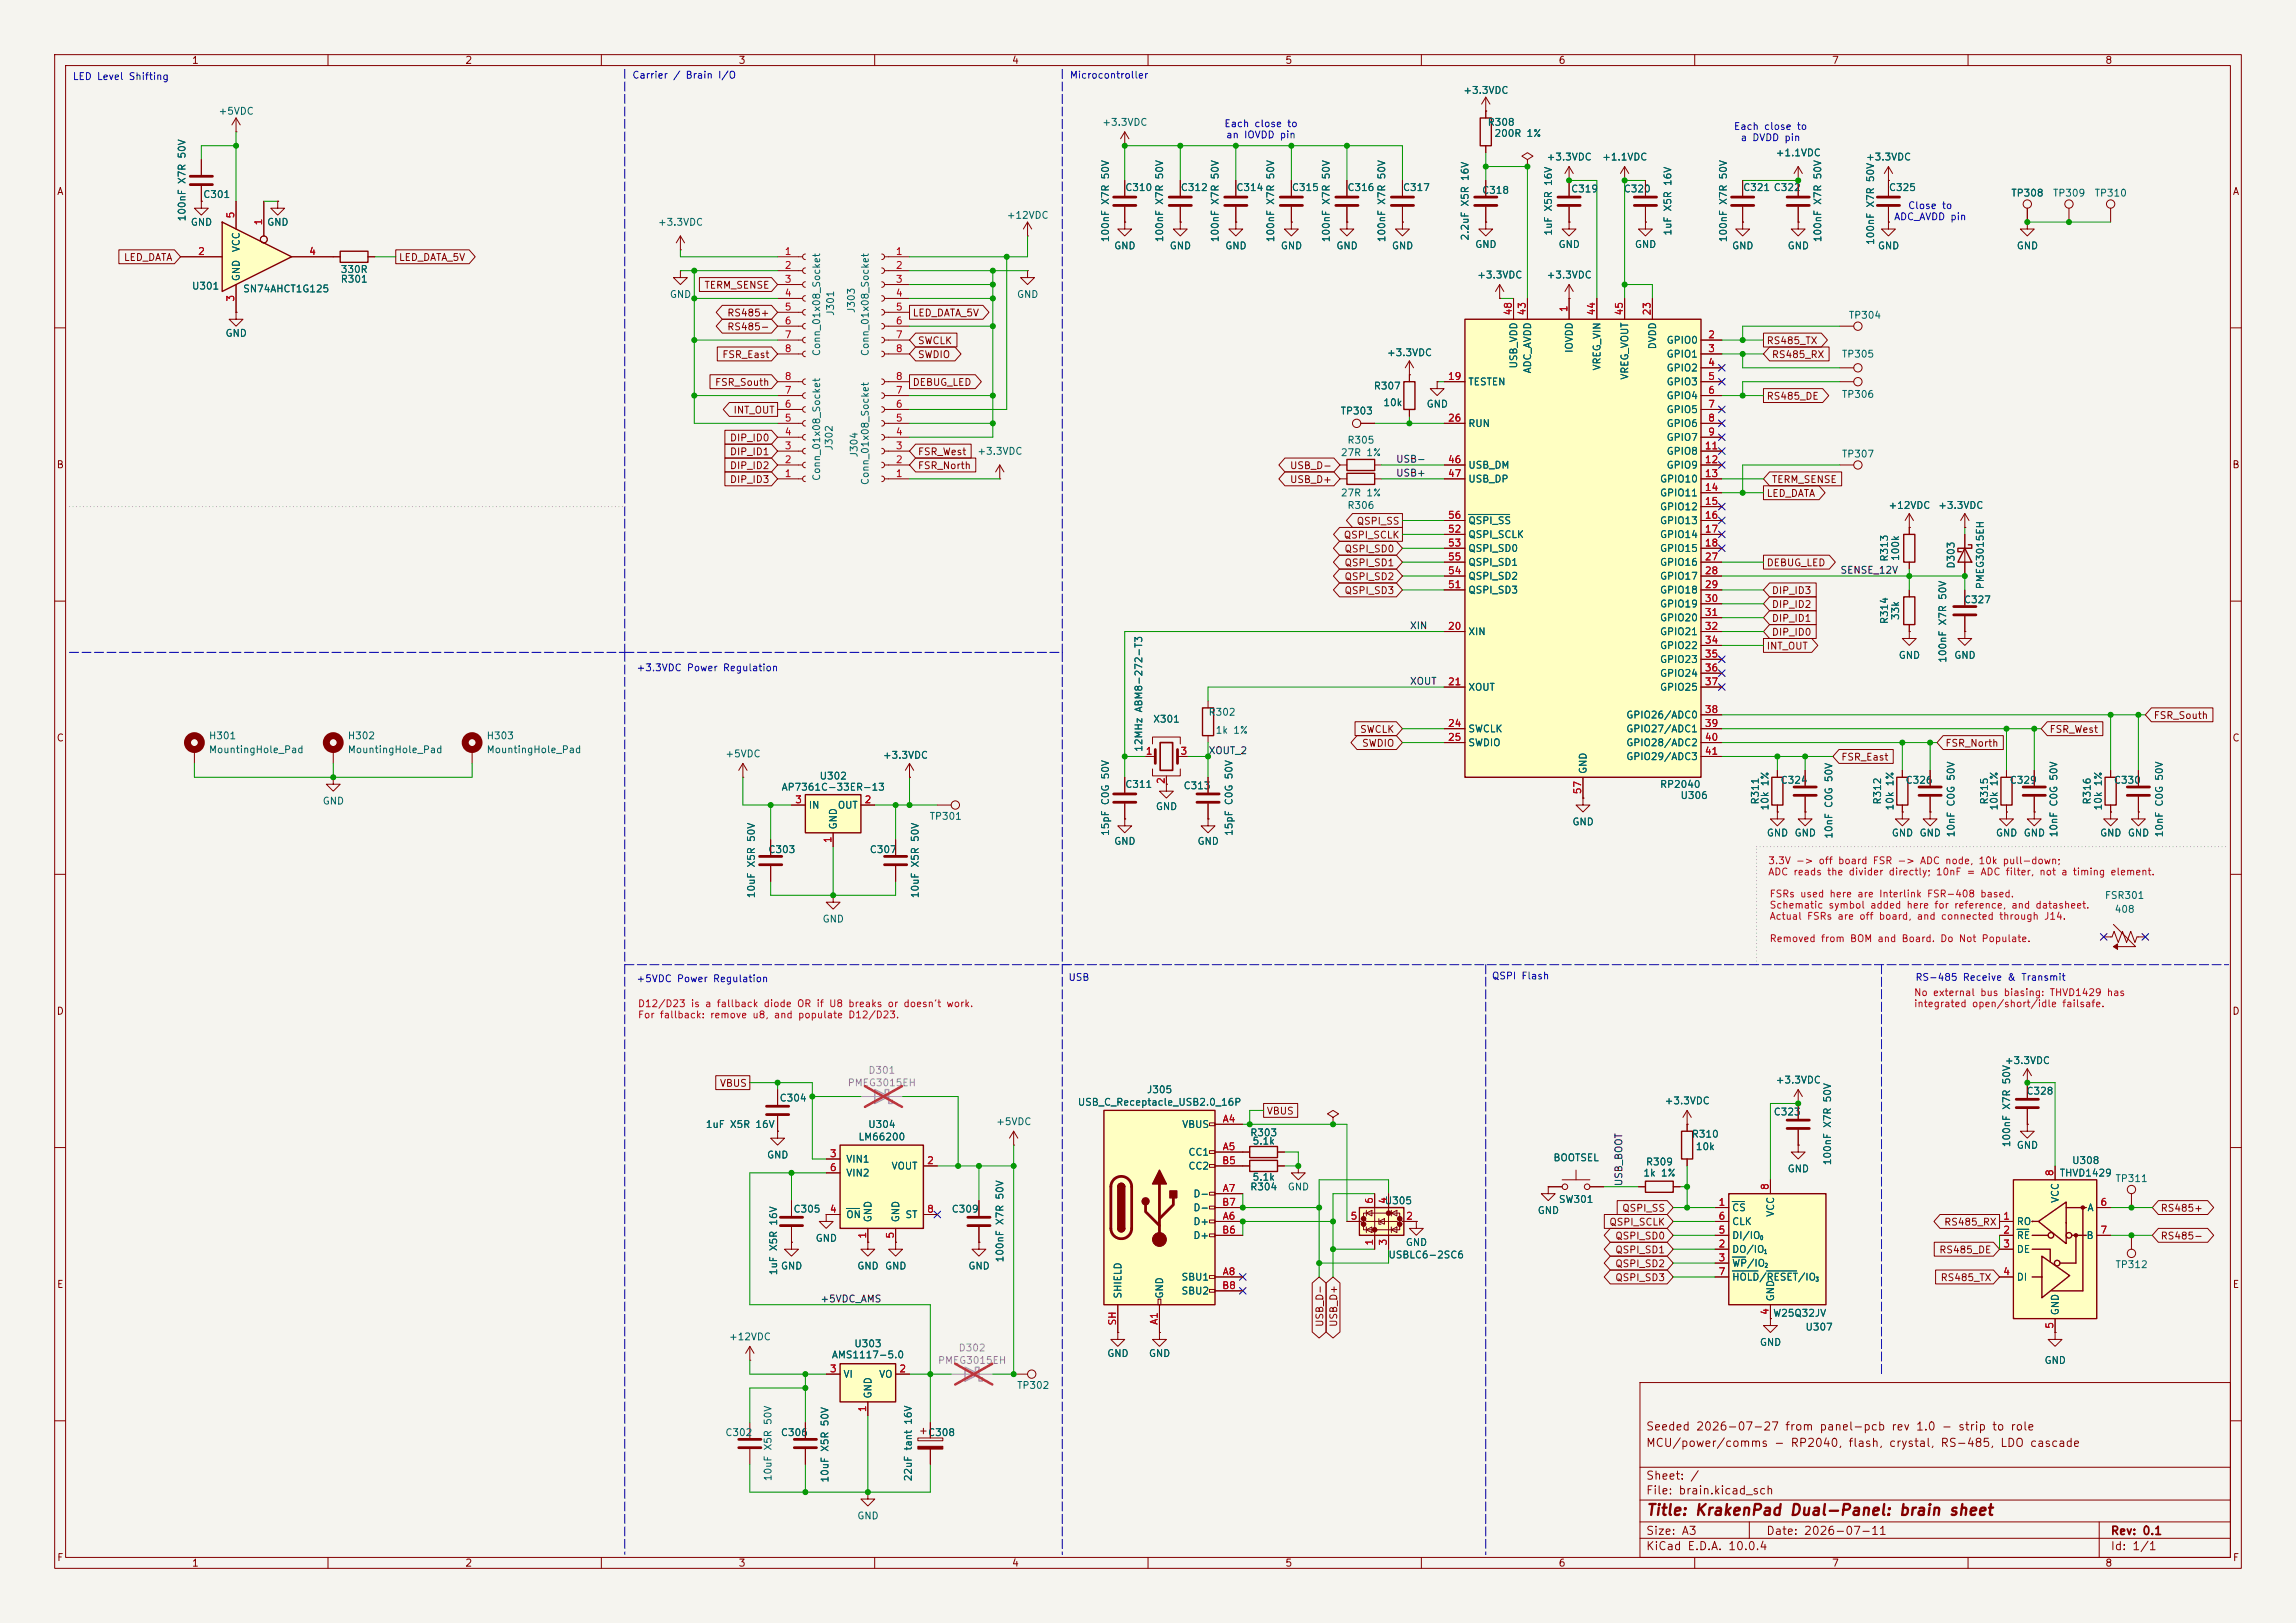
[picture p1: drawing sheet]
<svg xmlns="http://www.w3.org/2000/svg" width="420mm" height="297mm" viewBox="0 0 420 297" stroke-linecap="round" stroke-linejoin="round" font-family="sans-serif">
<defs><g id="words">
<text font-size="2" fill="#840000" x="301" y="277.8">Title: KrakenPad Dual-Panel: brain sheet</text>
<g font-size="1.5" fill="#840000">
<text x="301" y="262.1">Seeded 2026-07-27 from panel-pcb rev 1.0 - strip to role</text>
<text x="301" y="265.1">MCU/power/comms - RP2040, flash, crystal, RS-485, LDO cascade</text>
<text x="301" y="273.8">File: brain.kicad_sch</text>
<text x="301" y="271.1">Sheet: /</text>
<text x="301" y="281.2">Size: A3</text>
<text x="323" y="281.2">Date: 2026-07-11</text>
<text x="386" y="281.2">Rev: 0.1</text>
<text x="301" y="284">KiCad E.D.A. 10.0.4</text>
<text x="386" y="284">Id: 1/1</text>
</g>
<g font-size="1.3" fill="#840000">
<text x="35" y="12">1</text>
<text x="85" y="12">2</text>
<text x="135" y="12">3</text>
<text x="185" y="12">4</text>
<text x="235" y="12">5</text>
<text x="285" y="12">6</text>
<text x="335" y="12">7</text>
<text x="385" y="12">8</text>
<text x="10.3" y="36">A</text>
<text x="408.3" y="36">A</text>
<text x="22.6" y="48.1">LED_DATA</text>
<text x="72.9" y="48.1">LED_DATA_5V</text>
<text x="128.8" y="53.1">TERM_SENSE</text>
<text x="132.9" y="58.2">RS485+</text>
<text x="166.8" y="58.2">LED_DATA_5V</text>
<text x="132" y="65.8">FSR_East</text>
<text x="132.9" y="60.8">RS485-</text>
<text x="167.8" y="65.8">SWDIO</text>
<text x="167.8" y="63.3">SWCLK</text>
<text x="323.1" y="63.3">RS485_TX</text>
<text x="324" y="65.8">RS485_RX</text>
<text x="130.7" y="70.9">FSR_South</text>
<text x="166.8" y="70.9">DEBUG_LED</text>
<text x="134.1" y="76">INT_OUT</text>
<text x="323.1" y="73.5">RS485_DE</text>
<text x="133.4" y="81.1">DIP_ID0</text>
<text x="133.4" y="83.6">DIP_ID1</text>
<text x="167.8" y="83.6">FSR_West</text>
<text x="10.3" y="86">B</text>
<text x="133.4" y="86.2">DIP_ID2</text>
<text x="133.4" y="88.7">DIP_ID3</text>
<text x="167.8" y="86.2">FSR_North</text>
<text x="235.9" y="88.7">USB_D+</text>
<text x="235.9" y="86.2">USB_D-</text>
<text x="324" y="88.7">TERM_SENSE</text>
<text x="408.2" y="86">B</text>
<text x="323.1" y="91.2">LED_DATA</text>
<text x="245.7" y="98.9">QSPI_SCLK</text>
<text x="245.8" y="101.4">QSPI_SD0</text>
<text x="248.1" y="96.3">QSPI_SS</text>
<text x="245.8" y="103.9">QSPI_SD1</text>
<text x="245.8" y="106.5">QSPI_SD2</text>
<text x="323.1" y="103.9">DEBUG_LED</text>
<text x="245.8" y="109">QSPI_SD3</text>
<text x="324" y="109">DIP_ID3</text>
<text x="324" y="111.6">DIP_ID2</text>
<text x="323.1" y="119.2">INT_OUT</text>
<text x="324" y="114.1">DIP_ID1</text>
<text x="324" y="116.6">DIP_ID0</text>
<text x="393.9" y="131.9">FSR_South</text>
<text x="10.3" y="136">C</text>
<text x="248.7" y="134.4">SWCLK</text>
<text x="249" y="137">SWDIO</text>
<text x="355.8" y="137">FSR_North</text>
<text x="374.8" y="134.4">FSR_West</text>
<text x="408.2" y="136">C</text>
<text x="336.7" y="139.5">FSR_East</text>
<text x="10.3" y="186">D</text>
<text x="408.2" y="186">D</text>
<text x="131.6" y="199.2">VBUS</text>
<text x="231.6" y="204.3">VBUS</text>
<text x="294.3" y="224.6">QSPI_SCLK</text>
<text x="295.4" y="227.1">QSPI_SD0</text>
<text x="296.6" y="222">QSPI_SS</text>
<text x="355.5" y="224.6">RS485_RX</text>
<text x="395.1" y="222">RS485+</text>
<text x="395.1" y="227.1">RS485-</text>
<text x="295.4" y="229.7">QSPI_SD1</text>
<text x="295.4" y="232.2">QSPI_SD2</text>
<text x="354.6" y="229.7">RS485_DE</text>
<text x="10.3" y="236">E</text>
<text x="295.4" y="234.7">QSPI_SD3</text>
<text x="354.9" y="234.7">RS485_TX</text>
<text x="408.3" y="236">E</text>
<text x="242.4" y="242.9" transform="rotate(-90 242.4 242.9)">USB_D-</text>
<text x="244.9" y="242.9" transform="rotate(-90 244.9 242.9)">USB_D+</text>
<text x="10.3" y="286">F</text>
<text x="35" y="287">1</text>
<text x="85" y="287">2</text>
<text x="135" y="287">3</text>
<text x="185" y="287">4</text>
<text x="235" y="287">5</text>
<text x="285" y="287">6</text>
<text x="335" y="287">7</text>
<text x="385" y="287">8</text>
<text x="408.3" y="286">F</text>
</g>
<g font-size="1.3" fill="#0000c2">
<text x="13.2" y="14.9">LED Level Shifting</text>
<text x="115.6" y="14.7">Carrier / Brain I/O</text>
<text x="195.6" y="14.7">Microcontroller</text>
<text x="223.8" y="23.6">Each close to</text>
<text x="224.2" y="25.6">an IOVDD pin</text>
<text x="317.1" y="24.1">Each close to</text>
<text x="318.3" y="26.1">a DVDD pin</text>
<text x="346.4" y="40.6">ADC_AVDD pin</text>
<text x="348.9" y="38.6">Close to</text>
<text x="116.3" y="123.1">+3.3VDC Power Regulation</text>
<text x="195.3" y="179.8">USB</text>
<text x="272.8" y="179.5">QSPI Flash</text>
<text x="350.3" y="179.8">RS-485 Receive &amp; Transmit</text>
<text x="116.3" y="180">+5VDC Power Regulation</text>
</g>
<g font-size="1.3" fill="#006464">
<text x="267.6" y="17.5">+3.3VDC</text>
<text x="39.9" y="21.3">+5VDC</text>
<text x="201.5" y="23.3">+3.3VDC</text>
<text x="272" y="23.3">R308</text>
<text x="273.3" y="25.4">200R 1%</text>
<text x="282.8" y="29.7">+3.3VDC</text>
<text x="293" y="29.7">+1.1VDC</text>
<text x="324.7" y="28.9">+1.1VDC</text>
<text x="341.2" y="29.7">+3.3VDC</text>
<text x="205.7" y="35.3">C310</text>
<text x="215.9" y="35.3">C312</text>
<text x="226" y="35.3">C314</text>
<text x="236.2" y="35.3">C315</text>
<text x="246.4" y="35.3">C316</text>
<text x="256.5" y="35.3">C317</text>
<text x="271" y="35.8">C318</text>
<text x="287.3" y="35.5">C319</text>
<text x="296.9" y="35.5">C320</text>
<text x="318.8" y="35.3">C321 C322</text>
<text x="345.4" y="35.3">C325</text>
<text x="34.2" y="40.6" transform="rotate(-90 34.2 40.6)">100nF X7R 50V</text>
<text x="34.8" y="41.6">GND</text>
<text x="37.1" y="36.5">C301</text>
<text x="48.8" y="41.6">GND</text>
<text x="120.2" y="41.6">+3.3VDC</text>
<text x="184" y="40.3">+12VDC</text>
<text x="367.8" y="36.3">TP308</text>
<text x="375.4" y="36.3">TP309</text>
<text x="383" y="36.3">TP310</text>
<text x="44.2" y="46.2" transform="rotate(-90 44.2 46.2)">VCC</text>
<text x="203.2" y="44.4" transform="rotate(-90 203.2 44.4)">100nF X7R 50V</text>
<text x="203.7" y="45.9">GND</text>
<text x="213.1" y="44.4" transform="rotate(-90 213.1 44.4)">100nF X7R 50V</text>
<text x="213.9" y="45.9">GND</text>
<text x="223.2" y="44.4" transform="rotate(-90 223.2 44.4)">100nF X7R 50V</text>
<text x="224" y="45.9">GND</text>
<text x="233.4" y="44.4" transform="rotate(-90 233.4 44.4)">100nF X7R 50V</text>
<text x="234.2" y="45.9">GND</text>
<text x="243.5" y="44.4" transform="rotate(-90 243.5 44.4)">100nF X7R 50V</text>
<text x="244.3" y="45.9">GND</text>
<text x="253.7" y="44.4" transform="rotate(-90 253.7 44.4)">100nF X7R 50V</text>
<text x="254.5" y="45.9">GND</text>
<text x="268.9" y="44.1" transform="rotate(-90 268.9 44.1)">2.2uF X5R 16V</text>
<text x="269.7" y="45.7">GND</text>
<text x="284.2" y="43.2" transform="rotate(-90 284.2 43.2)">1uF X5R 16V</text>
<text x="285" y="45.7">GND</text>
<text x="299" y="45.7">GND</text>
<text x="306" y="43.2" transform="rotate(-90 306 43.2)">1uF X5R 16V</text>
<text x="316.2" y="44.4" transform="rotate(-90 316.2 44.4)">100nF X7R 50V</text>
<text x="316.7" y="45.9">GND</text>
<text x="326.9" y="45.9">GND</text>
<text x="333.5" y="44.4" transform="rotate(-90 333.5 44.4)">100nF X7R 50V</text>
<text x="343.1" y="44.9" transform="rotate(-90 343.1 44.9)">100nF X7R 50V</text>
<text x="343.4" y="45.9">GND</text>
<text x="368.8" y="45.9">GND</text>
<text x="35" y="53.3">U301</text>
<text x="44.2" y="51.6" transform="rotate(-90 44.2 51.6)">GND</text>
<text x="44.4" y="53.8">SN74AHCT1G125</text>
<text x="62.2" y="52">R301</text>
<text x="62.2" y="50.2">330R</text>
<text x="270.1" y="51.3">+3.3VDC</text>
<text x="282.8" y="51.3">+3.3VDC</text>
<text x="122.4" y="54.8">GND</text>
<text x="152.9" y="57.9" transform="rotate(-90 152.9 57.9)">J301</text>
<text x="156.7" y="57.4" transform="rotate(-90 156.7 57.4)">J303</text>
<text x="185.9" y="54.8">GND</text>
<text x="338.1" y="58.6">TP304</text>
<text x="41.1" y="61.9">GND</text>
<text x="150.3" y="65.3" transform="rotate(-90 150.3 65.3)">Conn_01x08_Socket</text>
<text x="159.2" y="65.3" transform="rotate(-90 159.2 65.3)">Conn_01x08_Socket</text>
<text x="253.6" y="65.5">+3.3VDC</text>
<text x="288" y="64.7" transform="rotate(-90 288 64.7)">IOVDD</text>
<text x="303.2" y="64" transform="rotate(-90 303.2 64)">DVDD</text>
<text x="304.8" y="63.2">GPIO0</text>
<text x="304.8" y="65.7">GPIO1</text>
<text x="336.8" y="65.7">TP305</text>
<text x="251.2" y="71.6">R307</text>
<text x="268.5" y="70.8">TESTEN</text>
<text x="277.8" y="67.5" transform="rotate(-90 277.8 67.5)">USB_VDD</text>
<text x="280.4" y="68.4" transform="rotate(-90 280.4 68.4)">ADC_AVDD</text>
<text x="293.1" y="67.9" transform="rotate(-90 293.1 67.9)">VREG_VIN</text>
<text x="298.2" y="69.6" transform="rotate(-90 298.2 69.6)">VREG_VOUT</text>
<text x="304.8" y="68.3">GPIO2</text>
<text x="304.8" y="70.8">GPIO3</text>
<text x="245.1" y="76.2">TP303</text>
<text x="252.9" y="74.6">10k</text>
<text x="260.9" y="74.9">GND</text>
<text x="304.8" y="73.4">GPIO4</text>
<text x="304.8" y="75.9">GPIO5</text>
<text x="336.8" y="73.1">TP306</text>
<text x="152.6" y="82.5" transform="rotate(-90 152.6 82.5)">J302</text>
<text x="157.2" y="83.8" transform="rotate(-90 157.2 83.8)">J304</text>
<text x="178.7" y="83.5">+3.3VDC</text>
<text x="245.2" y="83.8">27R 1%</text>
<text x="246.4" y="81.5">R305</text>
<text x="268.5" y="78.4">RUN</text>
<text x="304.8" y="78.4">GPIO6</text>
<text x="304.8" y="81">GPIO7</text>
<text x="304.8" y="83.5">GPIO8</text>
<text x="150.3" y="88.1" transform="rotate(-90 150.3 88.1)">Conn_01x08_Socket</text>
<text x="159.2" y="88.9" transform="rotate(-90 159.2 88.9)">Conn_01x08_Socket</text>
<text x="268.5" y="86.1">USB_DM</text>
<text x="268.5" y="88.6">USB_DP</text>
<text x="303.5" y="88.6">GPIO10</text>
<text x="304.8" y="86.1">GPIO9</text>
<text x="336.8" y="84">TP307</text>
<text x="245.2" y="91.1">27R 1%</text>
<text x="246.4" y="93.4">R306</text>
<text x="303.5" y="91.1">GPIO11</text>
<text x="303.5" y="93.7">GPIO12</text>
<text x="345.3" y="93.4">+12VDC</text>
<text x="354.4" y="93.4">+3.3VDC</text>
<text x="268.5" y="98.8">QSPI_SCLK</text>
<text x="268.5" y="101.3">QSPI_SD0</text>
<text x="268.5" y="96.2">QSPI_SS</text>
<text x="303.5" y="96.2">GPIO13</text>
<text x="303.5" y="98.8">GPIO14</text>
<text x="303.5" y="101.3">GPIO15</text>
<text x="268.5" y="106.4">QSPI_SD2</text>
<text x="268.5" y="103.8">QSPI_SD1</text>
<text x="303.5" y="103.8">GPIO16</text>
<text x="303.5" y="106.4">GPIO17</text>
<text x="345.6" y="102.9" transform="rotate(-90 345.6 102.9)">R313</text>
<text x="347.7" y="102.8" transform="rotate(-90 347.7 102.8)">100k</text>
<text x="357.8" y="104.2" transform="rotate(-90 357.8 104.2)">D303</text>
<text x="363.2" y="107.9" transform="rotate(-90 363.2 107.9)">PMEG3015EH</text>
<text x="268.5" y="108.9">QSPI_SD3</text>
<text x="303.5" y="108.9">GPIO18</text>
<text x="303.5" y="111.5">GPIO19</text>
<text x="347.7" y="113.6" transform="rotate(-90 347.7 113.6)">33k</text>
<text x="359.1" y="110.7">C327</text>
<text x="268.5" y="116.5">XIN</text>
<text x="303.5" y="114">GPIO20</text>
<text x="303.5" y="116.5">GPIO21</text>
<text x="303.5" y="119.1">GPIO22</text>
<text x="345.6" y="114.3" transform="rotate(-90 345.6 114.3)">R314</text>
<text x="303.5" y="121.6">GPIO23</text>
<text x="303.5" y="124.2">GPIO24</text>
<text x="347.2" y="120.9">GND</text>
<text x="356.3" y="121.4" transform="rotate(-90 356.3 121.4)">100nF X7R 50V</text>
<text x="357.4" y="120.9">GND</text>
<text x="221" y="131.3">R302</text>
<text x="268.5" y="126.7">XOUT</text>
<text x="297.4" y="131.8">GPIO26/ADC0</text>
<text x="303.5" y="126.7">GPIO25</text>
<text x="38.1" y="135.6">H301</text>
<text x="63.5" y="135.6">H302</text>
<text x="88.9" y="135.6">H303</text>
<text x="209.3" y="137.7" transform="rotate(-90 209.3 137.7)">12MHz ABM8-272-T3</text>
<text x="210.8" y="132.5">X301</text>
<text x="222.3" y="134.6">1k 1%</text>
<text x="268.5" y="134.3">SWCLK</text>
<text x="268.5" y="136.9">SWDIO</text>
<text x="297.4" y="134.3">GPIO27/ADC1</text>
<text x="297.4" y="136.9">GPIO28/ADC2</text>
<text x="38.1" y="138.1">MountingHole_Pad</text>
<text x="63.5" y="138.1">MountingHole_Pad</text>
<text x="88.9" y="138.1">MountingHole_Pad</text>
<text x="132.6" y="138.9">+5VDC</text>
<text x="149.8" y="143">U302</text>
<text x="161.4" y="139.1">+3.3VDC</text>
<text x="290.5" y="141.7" transform="rotate(-90 290.5 141.7)">GND</text>
<text x="297.4" y="139.4">GPIO29/ADC3</text>
<text x="325.6" y="143.7">C324</text>
<text x="348.5" y="143.7">C326</text>
<text x="367.5" y="143.7">C329</text>
<text x="386.6" y="143.7">C330</text>
<text x="58.9" y="147.5">GND</text>
<text x="142.9" y="145">AP7361C-33ER-13</text>
<text x="147.8" y="148.3">IN</text>
<text x="153.1" y="148.3">OUT</text>
<text x="205.7" y="144.5">C311</text>
<text x="211.3" y="148.5">GND</text>
<text x="216.4" y="144.7">C313</text>
<text x="303.5" y="144.5">RP2040</text>
<text x="307.3" y="146.5">U306</text>
<text x="322" y="147.3" transform="rotate(-90 322 147.3)">R311</text>
<text x="323.8" y="148.4" transform="rotate(-90 323.8 148.4)">10k 1%</text>
<text x="344.4" y="147.3" transform="rotate(-90 344.4 147.3)">R312</text>
<text x="346.7" y="148.4" transform="rotate(-90 346.7 148.4)">10k 1%</text>
<text x="363.9" y="147.3" transform="rotate(-90 363.9 147.3)">R315</text>
<text x="365.7" y="148.4" transform="rotate(-90 365.7 148.4)">10k 1%</text>
<text x="382.7" y="147.3" transform="rotate(-90 382.7 147.3)">R316</text>
<text x="384.8" y="148.4" transform="rotate(-90 384.8 148.4)">10k 1%</text>
<text x="153.4" y="151.9" transform="rotate(-90 153.4 151.9)">GND</text>
<text x="169.9" y="150.3">TP301</text>
<text x="203.2" y="153.1" transform="rotate(-90 203.2 153.1)">15pF C0G 50V</text>
<text x="203.7" y="154.9">GND</text>
<text x="218.9" y="154.9">GND</text>
<text x="225.8" y="153.1" transform="rotate(-90 225.8 153.1)">15pF C0G 50V</text>
<text x="287.5" y="151.3">GND</text>
<text x="323.1" y="153.4">GND</text>
<text x="328.2" y="153.4">GND</text>
<text x="335.5" y="153.6" transform="rotate(-90 335.5 153.6)">10nF C0G 50V</text>
<text x="345.9" y="153.4">GND</text>
<text x="351" y="153.4">GND</text>
<text x="357.8" y="153.3" transform="rotate(-90 357.8 153.3)">10nF C0G 50V</text>
<text x="365" y="153.4">GND</text>
<text x="370.1" y="153.4">GND</text>
<text x="376.6" y="153.3" transform="rotate(-90 376.6 153.3)">10nF C0G 50V</text>
<text x="384" y="153.4">GND</text>
<text x="389.1" y="153.4">GND</text>
<text x="395.9" y="153.3" transform="rotate(-90 395.9 153.3)">10nF C0G 50V</text>
<text x="140.5" y="156.4">C303</text>
<text x="159" y="156.4">C307</text>
<text x="138.4" y="164.5" transform="rotate(-90 138.4 164.5)">10uF X5R 50V</text>
<text x="168.4" y="164.5" transform="rotate(-90 168.4 164.5)">10uF X5R 50V</text>
<text x="384.9" y="164.8">FSR301</text>
<text x="386.7" y="167.3">408</text>
<text x="150.4" y="169.1">GND</text>
<text x="366.6" y="195">+3.3VDC</text>
<text x="142.5" y="201.9">C304</text>
<text x="197.1" y="202.6">USB_C_Receptacle_USB2.0_16P</text>
<text x="209.7" y="200.4">J305</text>
<text x="304.4" y="202.4">+3.3VDC</text>
<text x="324.7" y="198.6">+3.3VDC</text>
<text x="370.6" y="200.6">C328</text>
<text x="129" y="206.7">1uF X5R 16V</text>
<text x="156.9" y="209">LM66200</text>
<text x="158.7" y="206.7">U304</text>
<text x="182.1" y="206.2">+5VDC</text>
<text x="216.1" y="206.7">VBUS</text>
<text x="228.6" y="208.2">R303</text>
<text x="229" y="209.8">5.1k</text>
<text x="309.4" y="208.5">R310</text>
<text x="324.3" y="204.4">C323</text>
<text x="140.2" y="212.3">GND</text>
<text x="154.7" y="213.1">VIN1</text>
<text x="154.7" y="215.6">VIN2</text>
<text x="163" y="214.3">VOUT</text>
<text x="217.3" y="211.8">CC1</text>
<text x="217.3" y="214.3">CC2</text>
<text x="284" y="212.8">BOOTSEL</text>
<text x="300.5" y="215.6">1k 1%</text>
<text x="301" y="213.6">R309</text>
<text x="310.1" y="210.8">10k</text>
<text x="326.9" y="214.8">GND</text>
<text x="335.2" y="213.3" transform="rotate(-90 335.2 213.3)">100nF X7R 50V</text>
<text x="368" y="210" transform="rotate(-90 368 210)">100nF X7R 50V</text>
<text x="368.8" y="210.5">GND</text>
<text x="376.7" y="215.6">THVD1429</text>
<text x="378.9" y="213.3">U308</text>
<text x="218.2" y="219.4">D-</text>
<text x="218.2" y="222">D-</text>
<text x="228.6" y="218.1">R304</text>
<text x="229" y="216.4">5.1k</text>
<text x="235.5" y="218.1">GND</text>
<text x="253.2" y="220.7">U305</text>
<text x="285" y="220.4">SW301</text>
<text x="316.7" y="222">CS</text>
<text x="376.9" y="220.2" transform="rotate(-90 376.9 220.2)">VCC</text>
<text x="381.7" y="222">A</text>
<text x="386.9" y="216.6">TP311</text>
<text x="145" y="222.2">C305</text>
<text x="149.1" y="227.5">GND</text>
<text x="154.7" y="223.2">ON</text>
<text x="159.7" y="223.8" transform="rotate(-90 159.7 223.8)">GND</text>
<text x="164.8" y="223.8" transform="rotate(-90 164.8 223.8)">GND</text>
<text x="165.5" y="223.2">ST</text>
<text x="174" y="222.2">C309</text>
<text x="218.2" y="224.5">D+</text>
<text x="218.2" y="227">D+</text>
<text x="281.2" y="222.5">GND</text>
<text x="316.7" y="227">DI/IO</text>
<text x="316.7" y="224.5">CLK</text>
<text x="324.8" y="222.8" transform="rotate(-90 324.8 222.8)">VCC</text>
<text x="368.8" y="224.5">RO</text>
<text x="368.8" y="227">RE</text>
<text x="381.6" y="227">B</text>
<text x="142.4" y="233.5" transform="rotate(-90 142.4 233.5)">1uF X5R 16V</text>
<text x="142.7" y="232.6">GND</text>
<text x="156.7" y="232.6">GND</text>
<text x="161.8" y="232.6">GND</text>
<text x="177" y="232.6">GND</text>
<text x="183.9" y="231.1" transform="rotate(-90 183.9 231.1)">100nF X7R 50V</text>
<text x="253.9" y="230.6">USBLC6-2SC6</text>
<text x="257" y="228.3">GND</text>
<text x="316.7" y="229.6">DO/IO</text>
<text x="316.7" y="232.1">WP/IO</text>
<text x="368.8" y="229.6">DE</text>
<text x="386.9" y="232.4">TP312</text>
<text x="205.4" y="237.7" transform="rotate(-90 205.4 237.7)">SHIELD</text>
<text x="213.1" y="237.7" transform="rotate(-90 213.1 237.7)">GND</text>
<text x="216" y="234.7">SBU1</text>
<text x="216" y="237.2">SBU2</text>
<text x="316.7" y="234.7">HOLD/RESET/IO</text>
<text x="324.8" y="238.3" transform="rotate(-90 324.8 238.3)">GND</text>
<text x="368.8" y="234.7">DI</text>
<text x="133.2" y="245.6">+12VDC</text>
<text x="324.2" y="241.3">W25Q32JV</text>
<text x="330.2" y="243.8">U307</text>
<text x="376.9" y="240.8" transform="rotate(-90 376.9 240.8)">GND</text>
<text x="152.1" y="248.9">AMS1117-5.0</text>
<text x="156.2" y="246.8">U303</text>
<text x="202.4" y="248.6">GND</text>
<text x="210.1" y="248.6">GND</text>
<text x="321.8" y="246.6">GND</text>
<text x="373.9" y="249.9">GND</text>
<text x="154.2" y="252.4">VI</text>
<text x="159.7" y="256" transform="rotate(-90 159.7 256)">GND</text>
<text x="160.7" y="252.4">VO</text>
<text x="185.9" y="254.5">TP302</text>
<text x="132.6" y="263.1">C302</text>
<text x="142.7" y="263.1">C306</text>
<text x="169.7" y="263.1">C308</text>
<text x="141.4" y="271.2" transform="rotate(-90 141.4 271.2)">10uF X5R 50V</text>
<text x="151.8" y="271.4" transform="rotate(-90 151.8 271.4)">10uF X5R 50V</text>
<text x="167.1" y="271.2" transform="rotate(-90 167.1 271.2)">22uF tant 16V</text>
<text x="156.7" y="278.3">GND</text>
</g>
<g font-size="1.3" fill="#a90000">
<text x="43.2" y="40.1" transform="rotate(-90 43.2 40.1)">5</text>
<text x="48.2" y="41.3" transform="rotate(-90 48.2 41.3)">1</text>
<text x="36.1" y="47">2</text>
<text x="56.4" y="47">4</text>
<text x="143.4" y="47">1</text>
<text x="163.8" y="47">1</text>
<text x="143.4" y="49.5">2</text>
<text x="143.4" y="52">3</text>
<text x="163.8" y="49.5">2</text>
<text x="163.8" y="52">3</text>
<text x="43.2" y="55.3" transform="rotate(-90 43.2 55.3)">3</text>
<text x="143.4" y="54.6">4</text>
<text x="143.4" y="57.1">5</text>
<text x="143.4" y="59.7">6</text>
<text x="163.8" y="54.6">4</text>
<text x="163.8" y="57.1">5</text>
<text x="163.8" y="59.7">6</text>
<text x="276.8" y="57.8" transform="rotate(-90 276.8 57.8)">48</text>
<text x="279.4" y="57.8" transform="rotate(-90 279.4 57.8)">43</text>
<text x="287" y="57.2" transform="rotate(-90 287 57.2)">1</text>
<text x="292.1" y="57.8" transform="rotate(-90 292.1 57.8)">44</text>
<text x="297.2" y="57.8" transform="rotate(-90 297.2 57.8)">45</text>
<text x="302.2" y="57.8" transform="rotate(-90 302.2 57.8)">23</text>
<text x="143.4" y="62.2">7</text>
<text x="143.4" y="64.7">8</text>
<text x="163.8" y="62.2">7</text>
<text x="163.8" y="64.7">8</text>
<text x="312.3" y="62.2">2</text>
<text x="312.3" y="64.7">3</text>
<text x="143.4" y="69.8">8</text>
<text x="163.8" y="69.8">8</text>
<text x="264.8" y="69.8">19</text>
<text x="312.3" y="67.3">4</text>
<text x="312.3" y="69.8">5</text>
<text x="143.4" y="77.4">5</text>
<text x="143.4" y="74.9">6</text>
<text x="143.4" y="72.4">7</text>
<text x="163.8" y="77.4">5</text>
<text x="163.8" y="74.9">6</text>
<text x="163.8" y="72.4">7</text>
<text x="264.8" y="77.4">26</text>
<text x="312.3" y="72.4">6</text>
<text x="312.3" y="74.9">7</text>
<text x="312.3" y="77.4">8</text>
<text x="143.4" y="82.5">3</text>
<text x="143.4" y="80">4</text>
<text x="163.8" y="82.5">3</text>
<text x="163.8" y="80">4</text>
<text x="311.7" y="82.5">11</text>
<text x="312.3" y="80">9</text>
<text x="143.4" y="87.6">1</text>
<text x="143.4" y="85.1">2</text>
<text x="163.8" y="87.6">1</text>
<text x="163.8" y="85.1">2</text>
<text x="264.8" y="85.1">46</text>
<text x="264.8" y="87.6">47</text>
<text x="311.7" y="85.1">12</text>
<text x="311.7" y="87.6">13</text>
<text x="264.8" y="95.2">56</text>
<text x="311.7" y="90.1">14</text>
<text x="311.7" y="92.7">15</text>
<text x="311.7" y="95.2">16</text>
<text x="264.8" y="97.8">52</text>
<text x="264.8" y="100.3">53</text>
<text x="311.7" y="97.8">17</text>
<text x="311.7" y="100.3">18</text>
<text x="264.8" y="107.9">51</text>
<text x="264.8" y="105.4">54</text>
<text x="264.8" y="102.8">55</text>
<text x="311.7" y="102.8">27</text>
<text x="311.7" y="105.4">28</text>
<text x="311.7" y="107.9">29</text>
<text x="311.7" y="110.5">30</text>
<text x="311.7" y="113">31</text>
<text x="264.8" y="115.5">20</text>
<text x="311.7" y="115.5">32</text>
<text x="311.7" y="118.1">34</text>
<text x="264.8" y="125.7">21</text>
<text x="311.7" y="120.6">35</text>
<text x="311.7" y="123.2">36</text>
<text x="311.7" y="125.7">37</text>
<text x="311.7" y="130.8">38</text>
<text x="264.8" y="133.3">24</text>
<text x="264.8" y="135.9">25</text>
<text x="311.7" y="133.3">39</text>
<text x="311.7" y="135.9">40</text>
<text x="209.5" y="138.4">1</text>
<text x="213.3" y="143.6" transform="rotate(-90 213.3 143.6)">2</text>
<text x="215.8" y="138.4">3</text>
<text x="311.7" y="138.4">41</text>
<text x="145.3" y="147.3">3</text>
<text x="158" y="147.3">2</text>
<text x="289.5" y="145.5" transform="rotate(-90 289.5 145.5)">57</text>
<text x="152.4" y="154.4" transform="rotate(-90 152.4 154.4)">1</text>
<text x="223.5" y="205.7">A4</text>
<text x="151.7" y="212.1">3</text>
<text x="151.7" y="214.6">6</text>
<text x="169.5" y="213.3">2</text>
<text x="223.4" y="213.3">B5</text>
<text x="223.5" y="210.8">A5</text>
<text x="375.9" y="215.3" transform="rotate(-90 375.9 215.3)">8</text>
<text x="223.4" y="221">B7</text>
<text x="223.5" y="218.4">A7</text>
<text x="251.4" y="220.4" transform="rotate(-90 251.4 220.4)">6</text>
<text x="254" y="220.4" transform="rotate(-90 254 220.4)">4</text>
<text x="314.3" y="221">1</text>
<text x="323.8" y="217.9" transform="rotate(-90 323.8 217.9)">8</text>
<text x="384.1" y="221">6</text>
<text x="151.7" y="222.2">4</text>
<text x="158.7" y="226.8" transform="rotate(-90 158.7 226.8)">1</text>
<text x="163.8" y="226.8" transform="rotate(-90 163.8 226.8)">5</text>
<text x="169.5" y="222.2">8</text>
<text x="223.4" y="226">B6</text>
<text x="223.5" y="223.5">A6</text>
<text x="246.9" y="223.5">5</text>
<text x="257.1" y="223.5">2</text>
<text x="314.3" y="226">5</text>
<text x="314.3" y="223.5">6</text>
<text x="366.3" y="223.5">1</text>
<text x="366.3" y="226">2</text>
<text x="384.1" y="226">7</text>
<text x="223.5" y="233.7">A8</text>
<text x="251.4" y="228" transform="rotate(-90 251.4 228)">1</text>
<text x="254" y="228" transform="rotate(-90 254 228)">3</text>
<text x="314.3" y="228.6">2</text>
<text x="314.3" y="231.1">3</text>
<text x="314.3" y="233.7">7</text>
<text x="366.3" y="228.6">3</text>
<text x="366.3" y="233.7">4</text>
<text x="223.4" y="236.2">B8</text>
<text x="204.4" y="242.7" transform="rotate(-90 204.4 242.7)">SH</text>
<text x="212.1" y="242.6" transform="rotate(-90 212.1 242.6)">A1</text>
<text x="323.8" y="240.7" transform="rotate(-90 323.8 240.7)">4</text>
<text x="375.9" y="243.3" transform="rotate(-90 375.9 243.3)">5</text>
<text x="151.7" y="251.4">3</text>
<text x="164.4" y="251.4">2</text>
<text x="158.7" y="258.5" transform="rotate(-90 158.7 258.5)">1</text>
</g>
<g font-size="1.3" fill="#0f0f0f">
<text x="255.3" y="85">USB-</text>
<text x="255.3" y="87.5">USB+</text>
<text x="336.5" y="105.3">SENSE_12V</text>
<text x="257.8" y="115.4">XIN</text>
<text x="257.8" y="125.6">XOUT</text>
<text x="221" y="138.3">XOUT_2</text>
<text x="297.1" y="217.2" transform="rotate(-90 297.1 217.2)">USB_BOOT</text>
<text x="150" y="238.6">+5VDC_AMS</text>
</g>
<g font-size="1.3" fill="#c00324">
<text x="323.3" y="158.4">3.3V -&gt; off board FSR -&gt; ADC node, 10k pull-down;</text>
<text x="323.3" y="160.5">ADC reads the divider directly; 10nF = ADC filter, not a timing element.</text>
<text x="323.6" y="164.5">FSRs used here are Interlink FSR-408 based.</text>
<text x="323.6" y="166.6">Schematic symbol added here for reference, and datasheet.</text>
<text x="323.6" y="168.6">Actual FSRs are off board, and connected through J14.</text>
<text x="323.6" y="172.7">Removed from BOM and Board. Do Not Populate.</text>
<text x="116.6" y="184.6">D12/D23 is a fallback diode OR if U8 breaks or doesn't work.</text>
<text x="350" y="182.6">No external bus biasing: THVD1429 has</text>
<text x="350" y="184.6">integrated open/short/idle failsafe.</text>
<text x="116.6" y="186.7">For fallback: remove u8, and populate D12/D23.</text>
</g>
<g font-size="1.3" fill="#939391">
<text x="158.7" y="196.8">D301</text>
<text x="155" y="199.1">PMEG3015EH</text>
<text x="171.5" y="249.9">PMEG3015EH</text>
<text x="175.2" y="247.6">D302</text>
</g>
<g font-size=".8" fill="#006464">
<text x="321.9" y="227.1">0</text>
<text x="322.6" y="229.6">1</text>
<text x="322.7" y="232.2">2</text>
<text x="332" y="234.7">3</text>
</g>
</g></defs>
<path d="M0 0h420v297h-420z" fill="#f5f4ef" stroke="#f5f4ef" stroke-width=".18"/>
<g fill="none" stroke="#840000" stroke-width=".18">
<path d="M10 10h400v277h-400zM12 12h396v273h-396zM60 10v2M110 10v2M160 10v2M210 10v2M260 10v2M310 10v2M360 10v2M205.7 26.7h.1M205.7 24.1l-.7 1.3M205.7 24.1l.8 1.3"/>
<path d="M205.7 24.1v2.6M205.7 33v2.8M205.7 37.8v2.8M215.9 33v2.8M215.9 37.8v2.8M226.1 33v2.8M226.1 37.8v2.8M236.2 33v2.8M236.2 37.8v2.8M246.4 33v2.8M246.4 37.8v2.8M256.5 33v2.8"/>
<path d="M256.5 37.8v2.8M142.2 47h4.6M142.2 49.5h4.6M142.2 52.1h4.6M142.2 54.6h4.6M142.2 57.2h4.6M142.2 59.7h4.6M147.3 46.5l-.3 .1-.2 .4 .2 .3 .3 .2M147.3 49l-.3 .2-.2 .3 .2 .4 .3 .1M147.3 51.6l-.3 .1-.2 .4 .2 .3 .3 .2M147.3 54.1l-.3 .2-.2 .3 .2 .4 .3 .1M147.3 56.6l-.3 .2-.2 .4 .2 .3 .3 .2"/>
<path d="M147.3 59.2l-.3 .1-.2 .4 .2 .3 .3 .2M161.3 46.5l.3 .1 .2 .4-.2 .3-.3 .2M161.3 49l.3 .2 .2 .3-.2 .4-.3 .1M161.3 51.6l.3 .1 .2 .4-.2 .3-.3 .2M161.3 54.1l.3 .2 .2 .3-.2 .4-.3 .1M161.3 56.6l.3 .2 .2 .4-.2 .3-.3 .2M161.3 59.2l.3 .1 .2 .4-.2 .3-.3 .2M161.8 47h4.6M161.8 49.5h4.6M161.8 52.1h4.6M161.8 54.6h4.6M161.8 57.2h4.6"/>
<path d="M161.8 59.7h4.6M188 49.5v1.3h1.2l-1.2 1.3-1.3-1.3h1.3M188 49.5h.1M188 43.2h.1M188 40.6l-.8 1.3M188 40.6l.7 1.3M188 40.6v2.6M205.7 40.6v1.3h1.3l-1.3 1.3-1.2-1.3h1.2M205.7 40.6h.1M215.9 40.6v1.3h1.3l-1.3 1.3-1.3-1.3h1.3M215.9 40.6h.1M226.1 40.6v1.3h1.2l-1.2 1.3-1.3-1.3h1.3"/>
<path d="M226.1 40.6h.1M246.4 40.6v1.3h1.2l-1.2 1.3-1.3-1.3h1.3M246.4 40.6h.1M256.5 40.6v1.3h1.3l-1.3 1.3-1.2-1.3h1.2M256.5 40.6h.1M287 54.6h.1M287 52.1l-.7 1.2M287 52.1l.8 1.2M287 52.1v2.5M10 60h2M142.2 62.2h4.6M142.2 64.8h4.6"/>
<path d="M142.2 77.5h4.6M142.2 74.9h4.6M142.2 72.4h4.6M142.2 69.9h4.6M147.3 79.5l-.3 .2-.2 .3 .2 .4 .3 .1M147.3 77l-.3 .1-.2 .4 .2 .3 .3 .2M147.3 74.4l-.3 .2-.2 .3 .2 .4 .3 .1M147.3 71.9l-.3 .1-.2 .4 .2 .3 .3 .2M147.3 69.3l-.3 .2-.2 .4 .2 .3 .3 .2M147.3 61.7l-.3 .2-.2 .3 .2 .4 .3 .1M147.3 64.3l-.3 .1-.2 .4 .2 .3 .3 .2M161.3 61.7l.3 .2 .2 .3-.2 .4-.3 .1"/>
<path d="M161.3 64.3l.3 .1 .2 .4-.2 .3-.3 .2M161.3 79.5l.3 .2 .2 .3-.2 .4-.3 .1M161.3 77l.3 .1 .2 .4-.2 .3-.3 .2M161.3 74.4l.3 .2 .2 .3-.2 .4-.3 .1M161.3 71.9l.3 .1 .2 .4-.2 .3-.3 .2M161.3 69.3l.3 .2 .2 .4-.2 .3-.3 .2M161.8 62.2h4.6M161.8 64.8h4.6M161.8 77.5h4.6M161.8 74.9h4.6M161.8 72.4h4.6M161.8 69.9h4.6"/>
<path d="M248.9 77.5h2.6M257.8 68.6h.1M257.8 66v3.9M257.8 74.9v1.3M257.8 66l-.8 1.3M257.8 66l.8 1.3M408 60h2M142.2 87.6h4.6M142.2 85.1h4.6M142.2 82.6h4.6M142.2 80h4.6M147.3 87.1l-.3 .2-.2 .3 .2 .4 .3 .1"/>
<path d="M147.3 84.6l-.3 .1-.2 .4 .2 .3 .3 .2M147.3 82l-.3 .2-.2 .4 .2 .3 .3 .2M161.3 87.1l.3 .2 .2 .3-.2 .4-.3 .1M161.3 84.6l.3 .1 .2 .4-.2 .3-.3 .2M161.3 82l.3 .2 .2 .4-.2 .3-.3 .2M161.8 87.6h4.6M161.8 85.1h4.6M161.8 82.6h4.6M161.8 80h4.6M182.9 87.6h.1M182.9 85.1l-.8 1.3M182.9 85.1l.7 1.3"/>
<path d="M182.9 85.1v2.5M245.1 87.6h1.3M245.1 85.1h1.3M251.5 87.6h1.2M251.5 85.1h1.2M10 110h2M408 110h2M209.5 138.4h1.8M210.8 136.1v-1.2h5.1v1.2M215.4 138.4h1.8M221 128.3v1.2M221 134.6v1.3"/>
<path d="M10 160h2M171.4 147.3h2.6M205.7 149.9v1.2h1.3l-1.3 1.3-1.2-1.3h1.2M205.7 149.9h.1M205.7 142.2v2.8M205.7 147.1v2.8M210.8 140.7v1.3h5.1v-1.3M213.4 143.5v1.3h1.2l-1.2 1.3-1.3-1.3h1.3M213.4 143.5h.1M213.4 142v1.5M221 149.9v1.2h1.2l-1.2 1.3-1.3-1.3h1.3M221 149.9h.1"/>
<path d="M221 142.2v2.8M221 147.1v2.8M408 160h2M10 210h2M179.1 219.7v2.8M185.4 209.6h.1M185.4 207l-.7 1.3M185.4 207l.8 1.3M185.4 207v2.6M227.3 213.4h1.3M227.3 210.8h1.3M233.7 213.4h1.2"/>
<path d="M233.7 210.8h1.2M237.5 213.4v1.2h1.3l-1.3 1.3-1.3-1.3h1.3M237.5 213.4h.1M243.8 204.5l1.1-.7-1.1-.6-1 .6 1 .7v1.2M243.8 205.7h.1M408 210h2M179.1 227.3v1.3h1.2l-1.2 1.3-1.3-1.3h1.3M179.1 227.3h.1M179.1 224.5v2.8M259.1 223.5v1.3h1.2l-1.2 1.3-1.3-1.3h1.3M259.1 223.5h.1M185.4 251.5h2.6"/>
<path d="M204.5 243.8v1.3h1.2l-1.2 1.3-1.3-1.3h1.3M204.5 243.8h.1M212.1 243.8v1.3h1.3l-1.3 1.3-1.3-1.3h1.3M212.1 243.8h.1M300 253h108v32h-108zM10 260h2M300 278.5h108M300 274.5h108M300 268.5h108M320 278.5v3M384 278.5v6.5M408 260h2"/>
<path d="M60 285v2M110 285v2M160 285v2M210 285v2M260 285v2M300 281.5h108M310 285v2M360 285v2"/>
<circle cx="248.2" cy="77.5" r=".76"/>
<circle cx="174.8" cy="147.3" r=".76"/>
<circle cx="188.7" cy="251.5" r=".76"/>
</g>
<g fill="none" stroke="#840000" stroke-width=".51">
<path d="M203.7 36.1h4.1M203.7 37.6h4.1M213.9 36.1h4M213.9 37.6h4M224 36.1h4.1M224 37.6h4.1M234.2 36.1h4.1M234.2 37.6h4.1M244.3 36.1h4.1M244.3 37.6h4.1M254.5 36.1h4.1M254.5 37.6h4.1"/>
<path d="M211.3 137.2v2.5M215.4 137.2v2.5M203.7 145.3h4.1M203.7 146.8h4.1M218.9 145.3h4.1M218.9 146.8h4.1M177 222.8h4.1M177 224.3h4.1"/>
</g>
<path d="M256.8 69.9h2v5h-2zM246.4 86.6h5.1v2h-5.1zM246.4 84.1h5.1v2h-5.1zM220 129.5h2v5.1h-2zM228.6 212.3h5.1v2.1h-5.1zM228.6 209.8h5.1v2h-5.1z" fill="none" stroke="#840000" stroke-width=".25"/>
<path d="M212.2 135.9h2.3v5.1h-2.3z" fill="none" stroke="#840000" stroke-width=".3"/>
<path d="M176.5 250.2l2.6 1.3-2.6 1.2zM178.4 250.8v-.6h.7v2.5h.6v-.6" fill="none" stroke="#9c9b98" stroke-width=".25"/>
<path d="M174 251.5h7.6" fill="none" stroke="#9c9b98" stroke-width=".18"/>
<path d="M174.7 249.6l6.8 3.8M181.5 249.6l-6.8 3.8" fill="none" stroke="#e12e31" stroke-width=".46"/>
<path d="M201.9 203.2h20.3v35.6h-20.3z" fill="#ffffc2"/>
<g fill="none" stroke="#840000" stroke-width=".18">
<path d="M36.8 36.8v1.3h1.3l-1.3 1.3-1.2-1.3h1.2M36.8 36.8h.1M36.8 29.2v2.8M36.8 34v2.8M43.2 24.1h.1M43.2 21.6l-.8 1.3M43.2 21.6l.7 1.3M43.2 21.6v2.5M50.8 36.8v1.3h1.3l-1.3 1.3-1.3-1.3h1.3M50.8 36.8h.1M318.8 33v2.8M318.8 37.8v2.8"/>
<path d="M328.9 33h.1M328.9 30.5v5.3M328.9 37.8v2.8M328.9 30.5l-.7 1.3M328.9 30.5l.8 1.3M345.4 33h.1M345.4 30.5l-.7 1.3M345.4 30.5l.8 1.3M345.4 30.5v2.5M370.8 38.1v2.5M378.5 38.1v2.5M386.1 38.1v2.5"/>
<path d="M43.2 57.2v1.2h1.2l-1.2 1.3-1.3-1.3h1.3M43.2 57.2h.1M61 47h1.2M67.3 47h1.3M124.5 45.7h.1M124.5 49.5v1.3h1.2l-1.2 1.3-1.3-1.3h1.3M124.5 49.5h.1M124.5 43.2l-.8 1.3M124.5 43.2l.7 1.3M124.5 43.2v2.5M318.8 40.6v1.3h1.2l-1.2 1.3-1.3-1.3h1.3M318.8 40.6h.1"/>
<path d="M328.9 40.6v1.3h1.3l-1.3 1.3-1.2-1.3h1.2M328.9 40.6h.1M336.5 59.7h2.6M345.4 40.6v1.3h1.3l-1.3 1.3-1.2-1.3h1.2M345.4 40.6h.1M370.8 40.6v1.3h1.3l-1.3 1.3-1.2-1.3h1.2M370.8 40.6h.1M336.5 67.3h2.6M336.5 69.9h2.6M221.2 205.5h1v.5h-1zM221.2 210.6h1v.5h-1zM221.2 213.1h1v.5h-1z"/>
<path d="M221.2 218.2h1v.5h-1zM222.2 205.7h5.1M222.2 210.8h5.1M222.2 218.4h5.1M222.2 213.4h5.1M204.5 238.8v5M211.8 237.7h.5v1.1h-.5zM212.1 238.8v5M221.2 220.7h1v.5h-1zM221.2 223.3h1v.5h-1zM221.2 225.8h1v.5h-1zM221.2 233.4h1v.5h-1z"/>
<path d="M221.2 236h1v.5h-1zM222.2 223.5h5.1M222.2 233.7h5.1M222.2 226.1h5.1M222.2 221h5.1M222.2 236.2h5.1"/>
<circle cx="370.8" cy="37.3" r=".76"/>
<circle cx="378.5" cy="37.3" r=".76"/>
<circle cx="386.1" cy="37.3" r=".76"/>
<circle cx="339.9" cy="59.7" r=".76"/>
<circle cx="339.9" cy="67.3" r=".76"/>
<circle cx="339.9" cy="69.8" r=".76"/>
</g>
<path d="M62.2 46h5.1v2h-5.1zM201.9 203.2h20.3v35.6h-20.3zM204.5 217.2a.64 .64 0 0 1 .6-.7 .64 .64 0 0 1 .6 .7M204.5 224.8a.64 .64 0 0 0 .6 .6 .64 .64 0 0 0 .6-.6" fill="none" stroke="#840000" stroke-width=".25"/>
<path d="M34.8 32.3h4.1M34.8 33.8h4.1M316.7 36.1h4.1M316.7 37.6h4.1M326.9 36.1h4.1M326.9 37.6h4.1M203.8 215.8a1.9 1.9 0 0 1 2-.4 1.9 1.9 0 0 1 1.2 1.8v7.6a1.91 1.91 0 0 1-1.9 1.9 1.91 1.91 0 0 1-1.9-1.9v-7.8l.2-.6zM212.1 216.7v10.1M214.6 219.2v1.3l-2.5 2.5M209.5 220.5v1.2l2.6 2.6" fill="none" stroke="#840000" stroke-width=".51"/>
<g fill="#840000" stroke="#840000" stroke-width=".25">
<path d="M204.5 217.2h1.2v7.6h-1.2z"/>
<path d="M204.7 216.7a.64 .64 0 0 1 .6-.1 .64 .64 0 0 1 .4 .6h-1.2z"/>
<path d="M204.5 224.8h1.2a.64 .64 0 0 1-.6 .6 .64 .64 0 0 1-.6-.6z"/>
<path d="M212.1 214.1l1.3 2.6h-2.6z"/>
<path d="M214 217.9h1.3v1.3h-1.3z"/>
<circle cx="209.5" cy="219.8" r=".63"/>
</g>
<circle cx="212.1" cy="226.8" r="1.27" fill="#840000" stroke="#840000" stroke-width=".18"/>
<path d="M40.6 40.6l12.7 6.4-12.7 6.3z" fill="#ffffc2"/>
<path d="M40.6 40.6l12.7 6.4-12.7 6.3zM385.1 142.2h2v5.1h-2z" fill="none" stroke="#840000" stroke-width=".25"/>
<g fill="none" stroke="#840000" stroke-width=".18">
<path d="M43.2 36.8v5.1M48.3 36.8v6.4M345.4 33v2.8M345.4 37.8v2.8M33 47h7.6M43.2 52.1v5.1M53.3 47h7.7M372.1 141v2.8M372.1 145.8v2.8M386.1 148.6v1.3h1.2l-1.2 1.2-1.3-1.2h1.3M386.1 148.6h.1M386.1 141v1.2"/>
<path d="M386.1 147.3v1.3M391.2 148.6v1.3h1.2l-1.2 1.2-1.3-1.2h1.3M391.2 148.6h.1M391.2 141v2.8M391.2 145.8v2.8M384.8 171.5h1.5l.4-1.1 .8 2.1 .7-2.1 .8 2.1 .8-2.1 .7 2.1 .4-1h1.5M386.6 169.2l4.1 4h-4.1M389.9 218.4v2.6"/>
<circle cx="48.3" cy="43.8" r=".63"/>
<circle cx="389.9" cy="217.7" r=".76"/>
</g>
<path d="M343.4 36.1h4.1M343.4 37.6h4.1M370.1 144h4M370.1 145.5h4M389.1 144h4.1M389.1 145.5h4.1" fill="none" stroke="#840000" stroke-width=".51"/>
<path d="M386.6 173.2l.7-.5v1z" fill="#840000" stroke="#840000" stroke-width=".18"/>
<path d="M147.3 145.4h10.2v7h-10.2z" fill="#ffffc2"/>
<path d="M147.3 145.4h10.2v7h-10.2z" fill="none" stroke="#840000" stroke-width=".25"/>
<g fill="none" stroke="#840000" stroke-width=".18">
<path d="M271.8 33v2.8M271.8 37.8v2.8M279.4 29.2l1-.6-1-.7-1 .7 1 .6v1.3M279.4 30.5h.1M271.8 40.6v1.3h1.2l-1.2 1.3-1.3-1.3h1.3M271.8 40.6h.1M274.3 54.6h.1M274.3 52.1l-.7 1.2M274.3 52.1l.8 1.2M274.3 52.1v2.5M287 40.6v1.3h1.3l-1.3 1.3-1.3-1.3h1.3M287 40.6h.1"/>
<path d="M301 40.6v1.3h1.3l-1.3 1.3-1.3-1.3h1.3M301 40.6h.1M262.9 69.9v1.2h1.3l-1.3 1.3-1.3-1.3h1.3M262.9 69.9h.1M144.8 147.3h2.5M152.4 152.4v2.5M157.5 147.3h2.5M289.6 146.1v1.2h1.2l-1.2 1.3-1.3-1.3h1.3M289.6 146.1h.1"/>
</g>
<path d="M269.7 37.6h4.1M269.7 36.1h4.1" fill="none" stroke="#840000" stroke-width=".51"/>
<path d="M268 58.4h43.1v83.8h-43.1z" fill="#ffffc2"/>
<path d="M270.8 21.6h2v5.1h-2zM268 58.4h43.1v83.8h-43.1z" fill="none" stroke="#840000" stroke-width=".25"/>
<g fill="none" stroke="#840000" stroke-width=".18">
<path d="M271.8 17.8l-.8 1.3M271.8 17.8l.7 1.3M271.8 17.8v3.8M271.8 20.3h.1M271.8 26.7v1.2M287 33h.1M287 30.5v5.3M287 37.8v2.8M287 30.5l-.7 1.3M287 30.5l.8 1.3M297.2 33h.1M297.2 30.5v2.5"/>
<path d="M297.2 30.5l-.8 1.3M297.2 30.5l.7 1.3M301 33v2.8M301 37.8v2.8M276.9 54.6v3.8M279.4 54.6v3.8M287 54.6v3.8M292.1 54.6v3.8M297.2 54.6v3.8M302.3 54.6v3.8M264.2 69.9h3.8M264.2 77.5h3.8"/>
<path d="M311.1 62.2h3.9M311.1 64.8h3.9M311.1 67.3h3.9M311.1 69.9h3.9M311.1 72.4h3.9M311.1 74.9h3.9M311.1 77.5h3.9M264.2 85.1h3.8M264.2 87.6h3.8M264.2 95.3h3.8M264.2 97.8h3.8M311.1 80h3.9"/>
<path d="M311.1 82.6h3.9M311.1 85.1h3.9M311.1 87.6h3.9M311.1 90.2h3.9M311.1 92.7h3.9M311.1 95.3h3.9M311.1 97.8h3.9M264.2 100.3h3.8M264.2 115.6h3.8M264.2 102.9h3.8M264.2 105.4h3.8M264.2 108h3.8"/>
<path d="M311.1 100.3h3.9M311.1 115.6h3.9M311.1 102.9h3.9M311.1 105.4h3.9M311.1 108h3.9M311.1 110.5h3.9M311.1 113h3.9M311.1 118.1h3.9M264.2 125.7h3.8M264.2 133.4h3.8M264.2 135.9h3.8M311.1 125.7h3.9"/>
<path d="M311.1 133.4h3.9M311.1 135.9h3.9M311.1 120.7h3.9M311.1 123.2h3.9M311.1 130.8h3.9M311.1 138.4h3.9M289.6 142.2v3.9M353.1 148.6v1.3h1.2l-1.2 1.2-1.3-1.2h1.3M353.1 148.6h.1"/>
</g>
<path d="M268.6 94.1h7.6" fill="none" stroke="#006464" stroke-width=".18"/>
<path d="M285 37.6h4.1M285 36.1h4.1M299 37.6h4M299 36.1h4" fill="none" stroke="#840000" stroke-width=".51"/>
<path d="M153.7 209.6h15.2v15.2h-15.2z" fill="#ffffc2"/>
<path d="M366 142.2h2v5.1h-2zM153.7 209.6h15.2v15.2h-15.2z" fill="none" stroke="#840000" stroke-width=".25"/>
<g fill="none" stroke="#840000" stroke-width=".18">
<path d="M336.5 85.1h2.6M325.1 148.6v1.3h1.3l-1.3 1.2-1.3-1.2h1.3M325.1 148.6h.1M330.2 148.6v1.3h1.3l-1.3 1.2-1.3-1.2h1.3M330.2 148.6h.1M330.2 141v2.8M330.2 145.8v2.8M348 148.6v1.3h1.2l-1.2 1.2-1.3-1.2h1.3M348 148.6h.1M353.1 141v2.8M353.1 145.8v2.8M367 148.6v1.3h1.3l-1.3 1.2-1.2-1.2h1.2"/>
<path d="M367 148.6h.1M367 141v1.2M367 147.3v1.3M372.1 148.6v1.3h1.3l-1.3 1.2-1.3-1.2h1.3M372.1 148.6h.1M328.9 199.4v5.3M328.9 199.4l-.7 1.3M328.9 199.4l.8 1.3M370.8 198.1h.1M370.8 195.6l-.7 1.3M370.8 195.6l.8 1.3M370.8 195.6v5.3"/>
<path d="M144.8 219.7v2.8M151.1 212.1h2.6M151.1 214.6h2.6M168.9 213.4h2.5M308.6 205.7h.1M308.6 203.2l-.8 1.3M308.6 203.2l.8 1.3M308.6 203.2v2.5M328.9 209.6v1.2h1.3l-1.3 1.3-1.2-1.3h1.2M328.9 209.6h.1M328.9 201.9h.1M328.9 206.8v2.8"/>
<path d="M370.8 205.7v1.3h1.3l-1.3 1.3-1.2-1.3h1.2M370.8 205.7h.1M370.8 202.9v2.8M144.8 227.3v1.3h1.2l-1.2 1.3-1.3-1.3h1.3M144.8 227.3h.1M144.8 224.5v2.8M151.1 222.2v1.3h1.3l-1.3 1.3-1.2-1.3h1.2M151.1 222.2h.1M151.1 222.2h2.6M158.7 227.3v1.3h1.3l-1.3 1.3-1.2-1.3h1.2M158.7 227.3h.1M158.7 224.8v2.5"/>
<path d="M163.8 227.3v1.3h1.3l-1.3 1.3-1.2-1.3h1.2M163.8 227.3h.1M163.8 224.8v2.5M168.9 222.2h2.5M137.2 260.3v2.8M137.2 265.2v2.8M147.3 260.3v2.8M147.3 265.2v2.8M167.9 263.1h4.6v.6h-4.6zM168.4 261.9h1M168.9 261.4v1M170.2 260.3v2.8"/>
<path d="M170.2 265.2v2.8"/>
<circle cx="339.9" cy="85.1" r=".76"/>
</g>
<path d="M154.8 221.1h2.4" fill="none" stroke="#006464" stroke-width=".18"/>
<path d="M160 199.4l2.6 1.3-2.6 1.2zM161.9 200v-.6h.7v2.5h.6v-.6" fill="none" stroke="#9c9b98" stroke-width=".25"/>
<path d="M157.5 200.7h7.6" fill="none" stroke="#9c9b98" stroke-width=".18"/>
<path d="M158.2 198.8l6.8 3.8M165 198.8l-6.8 3.8" fill="none" stroke="#e12e31" stroke-width=".46"/>
<path d="M167.9 264.7h4.6v.5h-4.6z" fill="#840000" stroke="#840000" stroke-width=".18"/>
<g fill="none" stroke="#840000" stroke-width=".51">
<path d="M328.2 144h4M328.2 145.5h4M351 144h4.1M351 145.5h4.1M326.9 205h4.1M326.9 206.5h4.1M368.8 201.2h4.1M368.8 202.7h4.1M142.7 224.3h4.1M142.7 222.8h4.1M135.1 263.4h4.1M135.1 264.9h4.1"/>
<path d="M145.3 263.4h4.1M145.3 264.9h4.1"/>
</g>
<path d="M153.7 249.6h10.1v6.9h-10.1z" fill="#ffffc2"/>
<path d="M307.6 207h2v5.1h-2zM153.7 249.6h10.1v6.9h-10.1z" fill="none" stroke="#840000" stroke-width=".25"/>
<path d="M308.6 205.7v1.3M308.6 212.1v1.3M137.2 248.9h.1M137.2 246.4l-.8 1.2M137.2 246.4l.7 1.2M137.2 246.4v2.5M151.1 251.5h2.6M158.7 256.5v2.6M163.8 251.5h2.6M158.7 273v1.3h1.3l-1.3 1.3-1.2-1.3h1.2M158.7 273h.1" fill="none" stroke="#840000" stroke-width=".18"/>
<path d="M248.7 221h8.1v5.1h-8.1z" fill="#ffffc2"/>
<g fill="#840000" stroke="#840000" stroke-width=".51">
<circle cx="251.5" cy="225" r=".25"/>
<circle cx="249.4" cy="224" r=".25"/>
<circle cx="256" cy="224" r=".25"/>
<circle cx="249.4" cy="223" r=".25"/>
<circle cx="256" cy="223" r=".25"/>
<circle cx="254" cy="222" r=".25"/>
</g>
<g fill="none" stroke="#840000" stroke-width=".18">
<path d="M236.2 40.6v1.3h1.3l-1.3 1.3-1.3-1.3h1.3M236.2 40.6h.1M142.2 199.4v2.8M142.2 207v1.3h1.3l-1.3 1.3-1.2-1.3h1.2M142.2 207h.1M142.2 204.2v2.8M251.5 218.4v10.2M254 218.4v10.2M246.4 223.5h2.5l.5 .5v-1l.5 .5h5.6l.5 .5v-1l.5 .5h2.6M249.4 224v1h6.6v-1M249.4 223v-1h6.6v1M249.9 225l1.1-.5v1.1z"/>
<path d="M249.9 222l1.1-.5v1zM249.9 221.5v1M249.9 224.5v1.1M252.2 223v1h.4M252.2 223.5l1-.5v1zM254.5 225l1-.5v1.1zM254.5 222l1-.5v1zM254.5 221.5v1M254.5 224.5v1.1M389.9 226.1v2.5"/>
<circle cx="389.9" cy="229.4" r=".76"/>
</g>
<path d="M248.7 221h8.1v5.1h-8.1z" fill="none" stroke="#840000" stroke-width=".25"/>
<path d="M140.2 204h4.1M140.2 202.4h4.1" fill="none" stroke="#840000" stroke-width=".51"/>
<path d="M368.3 215.9h15.2v25.4h-15.2z" fill="#ffffc2"/>
<g fill="none" stroke="#840000" stroke-width=".25">
<path d="M301 216.2h5.1v2h-5.1zM368.3 215.9h15.2v25.4h-15.2zM371.7 228.6h3.3v2.3M371.7 226.1h2.9M371.7 233.7h1.7M371.9 223.5h-.2h1M372.9 223.5l5.1-3.5v7.6zM373.5 229.9l5.1 3.5-5.1 4.1zM378 221h3.6M379 226.1h2.6M379.7 226.1v5h-2.9M381 221v15.2h-5.7"/>
<circle cx="375.2" cy="226.1" r=".51"/>
<circle cx="376.3" cy="231.1" r=".51"/>
<circle cx="378.5" cy="226.1" r=".51"/>
</g>
<g fill="#840000" stroke="#840000" stroke-width=".25">
<circle cx="379.7" cy="226.1" r=".28"/>
<circle cx="381" cy="221" r=".28"/>
</g>
<g fill="none" stroke="#840000" stroke-width=".18">
<path d="M283.2 217.2v1.2h-1.3l1.3 1.3 1.3-1.3h-1.3M283.2 217.2h.1M283.2 217.2h2.5M285.7 215.9h5.1M288.3 214.1v1.8M290.8 217.2h2.6M299.7 217.2h1.3M306.1 217.2h1.2M375.9 213.4v2.5M365.8 223.5h2.5M365.8 226.1h2.5M365.8 228.6h2.5"/>
<path d="M365.8 233.7h2.5M383.5 226.1h2.6M383.5 221h2.6M375.9 243.8v1.3h1.3l-1.3 1.3-1.3-1.3h1.3M375.9 243.8h.1M375.9 241.3v2.5"/>
<circle cx="286.3" cy="217.2" r=".51"/>
<circle cx="290.3" cy="217.2" r=".51"/>
</g>
<path d="M368.9 225h2.2" fill="none" stroke="#006464" stroke-width=".18"/>
<path d="M316.2 218.4h17.8v20.4h-17.8z" fill="#ffffc2"/>
<path d="M348.2 97.8h2.1v5.1h-2.1zM360 99.7h.7v.6h-2.6v.7h.7M348.2 109.2h2.1v5.1h-2.1zM359.4 100.3l1.3 2.6h-2.6zM324.1 142.2h2v5.1h-2zM347 142.2h2v5.1h-2zM316.2 218.4h17.8v20.4h-17.8z" fill="none" stroke="#840000" stroke-width=".25"/>
<g fill="none" stroke="#840000" stroke-width=".18">
<path d="M36.8 36.8h.1M36.8 29.2v2.8M36.8 34v2.8M43.2 36.8v5.1M48.3 36.8v6.4M50.8 36.8h.1M205.7 33v2.8M205.7 37.8v2.8M215.9 33v2.8M215.9 37.8v2.8M226.1 33v2.8M226.1 37.8v2.8"/>
<path d="M236.2 33v2.8M236.2 37.8v2.8M246.4 33v2.8M246.4 37.8v2.8M256.5 33v2.8M256.5 37.8v2.8M271.8 20.3h.1M271.8 20.3v1.3M271.8 26.7v1.2M271.8 33v2.8M271.8 37.8v2.8M279.4 30.5h.1"/>
<path d="M287 33h.1M287 33v2.8M287 37.8v2.8M297.2 33h.1M301 33v2.8M301 37.8v2.8M318.8 33v2.8M318.8 37.8v2.8M328.9 33h.1M328.9 33v2.8M328.9 37.8v2.8M345.4 33h.1"/>
<path d="M345.4 33v2.8M345.4 37.8v2.8M370.8 38.1v2.5M21.7 45.7h10.2l1.1 1.3-1.1 1.3h-10.2zM33 47h7.6M43.2 57.2h.1M43.2 52.1v5.1M53.3 47h8.9M67.3 47h1.3M72.4 45.7h13.4l1.1 1.3-1.1 1.3h-13.4zM127.9 50.8h13.2l1.1 1.3-1.1 1.2h-13.2zM132.1 58.4h9l1.1 1.3-1.1 1.3h-9l-1.1-1.3z"/>
<path d="M132.1 55.9h9l1.1 1.3-1.1 1.2h-9l-1.1-1.2zM166.4 55.9h13.4l1.1 1.3-1.1 1.2h-13.4zM205.7 40.6h.1M215.9 40.6h.1M226.1 40.6h.1M236.2 40.6h.1M246.4 40.6h.1M256.5 40.6h.1M271.8 40.6h.1M274.3 54.6h.1M276.9 54.6v3.8M279.4 54.6v3.8"/>
<path d="M287 40.6h.1M287 54.6h.1M287 54.6v3.8M292.1 54.6v3.8M297.2 54.6v3.8M301 40.6h.1M302.3 54.6v3.8M318.8 40.6h.1M328.9 40.6h.1M345.4 40.6h.1M370.8 40.6h.1M129.9 68.6h11.2l1.1 1.3-1.1 1.2h-11.2z"/>
<path d="M131.2 63.5h9.9l1.1 1.3-1.1 1.2h-9.9zM132.6 78.7h8.5l1.1 1.3-1.1 1.3h-8.5zM133.4 73.7h8.8v2.5h-8.8l-1.1-1.3zM166.4 68.6h12l1.1 1.3-1.1 1.2h-12zM167.5 63.5h7.2l1.1 1.3-1.1 1.2h-7.2l-1.1-1.2zM167.5 61h7.5v2.5h-7.5l-1.1-1.3zM248.9 77.5h2.6M257.8 68.6h.1M257.8 68.6v1.3M257.8 74.9v1.3M262.9 69.9h.1M264.2 69.9h3.8"/>
<path d="M264.2 77.5h3.8M311.1 62.2h3.9M311.1 64.8h3.9M311.1 67.3h3.9M311.1 69.9h3.9M311.1 72.4h3.9M311.1 74.9h3.9M311.1 77.5h3.9M322.6 61h10.6l1.1 1.2-1.1 1.3h-10.6zM322.6 71.1h10.8l1.1 1.3-1.1 1.3h-10.8zM323.7 63.5h10.9v2.5h-10.9l-1.1-1.2zM132.6 83.8h8.5l1.1 1.3-1.1 1.3h-8.5z"/>
<path d="M132.6 81.3h8.5l1.1 1.3-1.1 1.2h-8.5zM132.6 86.4h8.5l1.1 1.2-1.1 1.3h-8.5zM167.5 81.3h10.1v2.5h-10.1l-1.1-1.2zM167.5 83.8h11v2.6h-11l-1.1-1.3zM235 86.4h9l1.1 1.2-1.1 1.3h-9l-1.1-1.3zM235 83.8h9l1.1 1.3-1.1 1.3h-9l-1.1-1.3zM245 99.1h10.4l1.1 1.2-1.1 1.3h-10.4l-1.1-1.3zM245 96.5h11.5v2.6h-11.5l-1.1-1.3zM247.4 94h9.1v2.5h-9.1l-1.1-1.2zM264.2 85.1h3.8M264.2 87.6h3.8M264.2 95.3h3.8"/>
<path d="M264.2 97.8h3.8M311.1 80h3.9M311.1 82.6h3.9M311.1 85.1h3.9M311.1 87.6h3.9M311.1 90.2h3.9M311.1 92.7h3.9M311.1 95.3h3.9M311.1 97.8h3.9M322.6 88.9h10.1l1.2 1.3-1.2 1.2h-10.1zM323.7 86.4h13.2v2.5h-13.2l-1.1-1.3zM349.2 96.5h.1"/>
<path d="M349.2 94v3.8M349.2 94l-.7 1.3M349.2 94l.8 1.3M359.4 96.5h.1M359.4 94l-.8 1.3M359.4 94l.8 1.3M359.4 94v2.5M359.4 97.8v7.6M245 101.6h10.4l1.1 1.3-1.1 1.2h-10.4l-1.1-1.2zM245 104.1h10.4l1.1 1.3-1.1 1.3h-10.4l-1.1-1.3zM245 106.7h10.4l1.1 1.3-1.1 1.2h-10.4l-1.1-1.2zM264.2 100.3h3.8"/>
<path d="M264.2 115.6h3.8M264.2 102.9h3.8M264.2 105.4h3.8M264.2 108h3.8M311.1 100.3h3.9M311.1 115.6h3.9M311.1 102.9h3.9M311.1 105.4h3.9M311.1 108h3.9M311.1 110.5h3.9M311.1 113h3.9M311.1 118.1h3.9"/>
<path d="M322.6 101.6h12l1.1 1.3-1.1 1.2h-12zM322.6 116.8h8.8l1.1 1.3-1.1 1.3h-8.8zM323.7 111.8h8.5v2.5h-8.5l-1.1-1.3zM323.7 114.3h8.5v2.5h-8.5l-1.1-1.2zM323.7 106.7h8.5v2.5h-8.5l-1.1-1.2zM323.7 109.2h8.5v2.6h-8.5l-1.1-1.3zM349.2 115.6v1.2h1.3l-1.3 1.3-1.2-1.3h1.2M349.2 115.6h.1M349.2 102.9v1.2M349.2 108v1.2M349.2 114.3v1.3M359.4 115.6v1.2h1.3l-1.3 1.3-1.3-1.3h1.3"/>
<path d="M359.4 115.6h.1M359.4 108v2.7M359.4 112.8v2.8M35.6 137.2v2.5M61 137.2v2.5M86.4 137.2v2.5M135.9 139.7l-.8 1.3M135.9 139.7l.8 1.3M135.9 139.7v2.5M166.4 139.7l-.8 1.3M166.4 139.7l.7 1.3M166.4 139.7v2.5"/>
<path d="M209.5 138.4h1.3M215.9 138.4h1.3M247.9 132.1h7.5l1.1 1.3-1.1 1.2h-7.5zM248.2 134.6h7.2l1.1 1.3-1.1 1.3h-7.2l-1.1-1.3zM264.2 125.7h3.8M264.2 133.4h3.8M264.2 135.9h3.8M311.1 125.7h3.9M311.1 133.4h3.9M311.1 135.9h3.9M311.1 120.7h3.9M311.1 123.2h3.9"/>
<path d="M311.1 130.8h3.9M311.1 138.4h3.9M336.4 137.2h9.9v2.5h-9.9l-1.1-1.3zM355.4 134.6h11.1v2.6h-11.1l-1.1-1.3zM374.5 132.1h10.2v2.5h-10.2l-1.1-1.2zM393.5 129.5h11.3v2.6h-11.3l-1.1-1.3zM61 142.2v1.3h1.2l-1.2 1.3-1.3-1.3h1.3M61 142.2h.1M135.9 142.2h.1M141 153.7v2.8M141 158.5v2.8M144.8 147.3h2.5"/>
<path d="M152.4 152.4v2.5M157.5 147.3h2.5M163.8 153.7v2.8M163.8 158.5v2.8M166.4 142.2h.1M205.7 149.9h.1M205.7 142.2v2.8M205.7 147.1v2.8M213.4 143.5h.1M213.4 142.2v1.3M221 149.9h.1M221 142.2v2.8"/>
<path d="M221 147.1v2.8M289.6 146.1h.1M289.6 142.2v3.9M325.1 148.6h.1M325.1 141v1.2M325.1 147.3v1.3M330.2 148.6h.1M330.2 141v2.8M330.2 145.8v2.8M348 148.6h.1M348 141v1.2M348 147.3v1.3"/>
<path d="M353.1 148.6h.1M353.1 141v2.8M353.1 145.8v2.8M367 148.6h.1M367 141v1.2M367 147.3v1.3M372.1 148.6h.1M372.1 141v2.8M372.1 145.8v2.8M386.1 148.6h.1M386.1 141v1.2M386.1 147.3v1.3"/>
<path d="M391.2 148.6h.1M391.2 141v2.8M391.2 145.8v2.8M152.4 163.8v1.3h1.3l-1.3 1.3-1.3-1.3h1.3M152.4 163.8h.1M130.9 196.8h6.3v2.6h-6.3zM142.2 199.4v2.8M370.8 198.1h.1M370.8 198.1v2.8M142.2 207h.1M142.2 204.2v2.8M144.8 219.7v2.8"/>
<path d="M151.1 212.1h2.6M151.1 214.6h2.6M168.9 213.4h2.5M179.1 219.7v2.8M222.2 213.4h6.4M222.2 205.7h5.1M222.2 210.8h6.4M222.2 218.4h5.1M231.1 201.9h6.3v2.6h-6.3zM233.7 213.4h1.2M233.7 210.8h1.2M251.5 218.4v2.6"/>
<path d="M254 218.4v2.6M283.2 217.2h.1M283.2 217.2h2.5M290.8 217.2h2.6M295.8 219.7h9.2l1.1 1.3-1.1 1.3h-9.2zM299.7 217.2h1.3M306.1 217.2h1.2M308.6 205.7h.1M308.6 205.7v1.3M308.6 212.1v1.3M323.8 215.9v2.5M328.9 201.9h.1"/>
<path d="M328.9 209.6h.1M328.9 201.9v2.8M328.9 206.8v2.8M370.8 205.7h.1M370.8 202.9v2.8M375.9 213.4v2.5M394.8 219.7h9l1.1 1.3-1.1 1.3h-9l-1.1-1.3zM144.8 227.3h.1M144.8 224.5v2.8M151.1 222.2h.1M151.1 222.2h2.6M158.7 227.3h.1"/>
<path d="M158.7 224.8v2.5M163.8 227.3h.1M163.8 224.8v2.5M168.9 222.2h2.5M179.1 227.3h.1M179.1 224.5v2.8M204.5 238.8v5M212.1 238.8v5M222.2 221h5.1M222.2 226.1h5.1M222.2 223.5h5.1M222.2 233.7h5.1"/>
<path d="M222.2 236.2h5.1M240 234.8l1.3-1.1 1.3 1.1v8.9l-1.3 1.2-1.3-1.2zM242.6 234.8l1.2-1.1 1.3 1.1v8.9l-1.3 1.2-1.2-1.2zM246.4 223.5h2.5M251.5 226.1v2.5M254 226.1v2.5M256.5 223.5h2.6M259.1 223.5h.1M293.5 222.2h11.5l1.1 1.3-1.1 1.3h-11.5zM294.6 227.3h10.4l1.1 1.3-1.1 1.3h-10.4l-1.2-1.3zM294.6 232.4h10.4l1.1 1.3-1.1 1.3h-10.4l-1.2-1.3zM294.6 229.9h10.4l1.1 1.2-1.1 1.3h-10.4l-1.2-1.3z"/>
<path d="M294.6 224.8h10.4l1.1 1.3-1.1 1.2h-10.4l-1.2-1.2zM313.7 221h2.5M313.7 228.6h2.5M313.7 231.1h2.5M313.7 226.1h2.5M313.7 223.5h2.5M313.7 233.7h2.5M323.8 238.8v2.5M353.8 227.3h10.8l1.2 1.3-1.2 1.3h-10.8zM354.1 232.4h10.5l1.2 1.3-1.2 1.3h-10.5zM354.9 222.2h10.9v2.6h-10.9l-1.1-1.3zM365.8 228.6h2.5"/>
<path d="M365.8 226.1h2.5M365.8 223.5h2.5M365.8 233.7h2.5M383.5 221h2.6M383.5 226.1h2.6M394.8 224.8h9l1.1 1.3-1.1 1.2h-9l-1.1-1.2zM151.1 251.5h2.6M158.7 256.5v2.6M163.8 251.5h2.6M204.5 243.8h.1M212.1 243.8h.1M323.8 241.3v1.3h1.3l-1.3 1.2-1.2-1.2h1.2"/>
<path d="M323.8 241.3h.1M375.9 243.8h.1M375.9 241.3v2.5M147.3 260.3v2.8M147.3 265.2v2.8M170.2 260.3v2.8M170.2 265.2v2.8"/>
<circle cx="48.3" cy="43.8" r=".63"/>
</g>
<path d="M268.6 94.1h7.6M316.9 219.9h2.2M154.8 221.1h2.4M316.9 230h2.4M316.9 232.6h4.7M323.2 232.6h5.4M368.9 225h2.2" fill="none" stroke="#006464" stroke-width=".18"/>
<path d="M357.4 112.5h4M357.4 111h4M138.9 156.7h4.1M138.9 158.2h4.1M161.8 156.7h4.1M161.8 158.2h4.1" fill="none" stroke="#840000" stroke-width=".51"/>
<g fill="none" stroke="#840000" stroke-width="1.3">
<circle cx="35.6" cy="135.9" r="1.27"/>
<circle cx="61" cy="135.9" r="1.27"/>
<circle cx="86.4" cy="135.9" r="1.27"/>
</g>
<path d="M12.7 92.7h101.6M321.3 154.9h86.4M321.3 176.5v-21.6" fill="none" stroke="#a0a0a0" stroke-width=".18" stroke-dasharray="0 .6"/>
<g fill="none" stroke="#0000c2" stroke-width=".18" stroke-dasharray="1.7 .6">
<path d="M114.3 12.7v106.7M194.3 12.7v106.7M12.7 119.4h101.6M114.3 119.4h80M114.3 119.4v57.1M194.3 119.4v57.1M114.3 176.5v108M114.3 176.5h80M194.3 176.5h213.4M194.3 176.5v108M195.6 176.5h-1.3M271.8 176.5v108"/>
<path d="M344.2 176.5v75"/>
</g>
<g fill="none" stroke="#009600" stroke-width=".18">
<path d="M43.2 26.7h-6.4v2.5M43.2 24.1v12.7M48.3 36.8h2.5M205.7 33v-6.3h50.8v6.3M215.9 26.7v6.3M226.1 26.7v6.3M236.2 26.7v6.3M246.4 26.7v6.3M271.8 27.9v5.1M271.8 30.5h7.6v24.1M287 33h5.1v21.6M301 33h-3.8v21.6"/>
<path d="M318.8 33h10.1M68.6 47h3.8M124.5 45.7v1.3h17.7M124.5 49.5h17.7M127 49.5v28h15.2M127 54.6h15.2M166.4 52.1h15.2M166.4 59.7h15.2M166.4 54.6h15.2M166.4 49.5h21.6M181.6 49.5v30.5h-15.2M184.1 47v27.9h-17.7"/>
<path d="M188 43.2v3.8h-21.6M274.3 54.6h2.6M297.2 52.1h5.1v2.5M336.5 59.7h-17.7v2.5M370.8 40.6h15.3M127 72.4h15.2M127 62.2h15.2M166.4 77.5h15.2M166.4 72.4h15.2M251.5 77.5h12.7M257.8 76.2v1.3M262.9 69.9h1.3"/>
<path d="M315 72.4h7.6M315 62.2h7.6M315 64.8h7.6M318.8 64.8v2.5h17.7M336.5 69.9h-17.7v2.5M166.4 87.6h16.5M252.7 87.6h11.5M252.7 85.1h11.5M256.5 95.3h7.7M256.5 97.8h7.7M315 87.6h7.6M315 90.2h7.6"/>
<path d="M336.5 85.1h-17.7v5.1M359.4 96.5v1.3M256.5 105.4h7.7M256.5 102.9h7.7M256.5 108h7.7M256.5 100.3h7.7M264.2 115.6h-58.5v26.6M315 105.4h44.4v2.6M315 118.1h7.6M315 102.9h7.6M315 108h7.6M315 110.5h7.6"/>
<path d="M315 115.6h7.6M315 113h7.6M349.2 104.1v3.9M35.6 139.7v2.5h50.8v-2.5M61 139.7v2.5M205.7 138.4h3.8M217.2 138.4h3.8M221 135.9v6.3M256.5 135.9h7.7M256.5 133.4h7.7M264.2 125.7h-43.2v2.6M315 135.9h39.3"/>
<path d="M315 133.4h58.4M315 138.4h20.3M315 130.8h77.4M325.1 138.4v2.6M330.2 138.4v2.6M348 135.9v5.1M353.1 135.9v5.1M367 133.4v7.6M372.1 133.4v7.6M386.1 130.8v10.2M391.2 130.8v10.2M135.9 142.2v5.1h8.9"/>
<path d="M141 147.3v6.4M152.4 154.9v8.9M160 147.3h11.4M163.8 147.3v6.4M166.4 142.2v5.1M141 161.3v2.5h22.8v-2.5M137.2 198.1h11.4v14h2.5M142.2 198.1v1.3M370.8 198.1h5.1v15.3M144.8 214.6v5.1M148.6 200.7h8.9M151.1 214.6h-13.9v24.2h33v21.5"/>
<path d="M165.1 200.7h10.2v12.7M171.4 213.4h14M179.1 213.4v6.3M185.4 209.6v41.9h-3.8M227.3 218.4v2.6h14M227.3 205.7h19.1v17.8M231.1 203.2h-2.5v2.5M234.9 210.8h2.6v2.6h-2.6M251.5 218.4h-7.7v15.3M254 218.4v-2.5h-12.7v17.8M293.4 217.2h6.3M307.3 217.2h1.3"/>
<path d="M308.6 213.4v7.6M328.9 201.9h-5.1v14M243.8 223.5h-16.5v2.6M243.8 228.6h7.7M254 228.6v2.5h-12.7M306.1 221h7.6M306.1 223.5h7.6M306.1 233.7h7.6M306.1 226.1h7.6M306.1 231.1h7.6M306.1 228.6h7.6M365.8 226.1v2.5"/>
<path d="M386.1 221h7.6M386.1 226.1h7.6M137.2 248.9v2.6h13.9M147.3 254h-10.1v6.3M147.3 251.5v8.8M158.7 259.1v13.9M166.4 251.5h7.6M137.2 268v5h33v-5M147.3 268v5"/>
</g>
<g fill="none" stroke="#000084" stroke-width=".18">
<path d="M314.4 76.9l1.2 1.2M314.4 79.4l1.2 1.2M314.4 74.3l1.2 1.2M314.4 69.2l1.2 1.3M314.4 66.7l1.2 1.2M315.6 76.9l-1.2 1.2M315.6 79.4l-1.2 1.2M315.6 74.3l-1.2 1.2M315.6 69.2l-1.2 1.3M315.6 66.7l-1.2 1.2M314.4 84.5l1.2 1.2M314.4 81.9l1.2 1.3"/>
<path d="M314.4 94.6l1.2 1.3M314.4 97.2l1.2 1.2M314.4 92.1l1.2 1.2M314.4 99.7l1.2 1.2M315.6 84.5l-1.2 1.2M315.6 81.9l-1.2 1.3M315.6 94.6l-1.2 1.3M315.6 97.2l-1.2 1.2M315.6 92.1l-1.2 1.2M315.6 99.7l-1.2 1.2M314.4 122.6l1.2 1.2M314.4 120l1.2 1.3"/>
<path d="M314.4 125.1l1.2 1.2M315.6 122.6l-1.2 1.2M315.6 120l-1.2 1.3M315.6 125.1l-1.2 1.2M384.2 170.8l1.2 1.3M385.4 170.8l-1.2 1.3M391.8 170.8l1.2 1.3M393 170.8l-1.2 1.3M170.8 221.6l1.3 1.3M172.1 221.6l-1.3 1.3M226.7 235.6l1.2 1.2M226.7 233.1l1.2 1.2"/>
<path d="M227.9 235.6l-1.2 1.2M227.9 233.1l-1.2 1.2"/>
</g>
<g fill="#009600" stroke="#009600" stroke-width=".18">
<circle cx="205.7" cy="26.7" r=".46"/>
<circle cx="181.6" cy="49.5" r=".46"/>
<circle cx="181.6" cy="52.1" r=".46"/>
<circle cx="215.9" cy="26.7" r=".46"/>
<circle cx="236.2" cy="26.7" r=".46"/>
<circle cx="184.1" cy="47" r=".46"/>
<circle cx="152.4" cy="163.8" r=".46"/>
<circle cx="148.6" cy="200.7" r=".46"/>
<circle cx="142.2" cy="198.1" r=".46"/>
<circle cx="144.8" cy="214.6" r=".46"/>
<circle cx="166.4" cy="147.3" r=".46"/>
<circle cx="163.8" cy="147.3" r=".46"/>
<circle cx="141" cy="147.3" r=".46"/>
<circle cx="43.2" cy="26.7" r=".46"/>
<circle cx="127" cy="72.4" r=".46"/>
<circle cx="127" cy="54.6" r=".46"/>
<circle cx="127" cy="62.2" r=".46"/>
<circle cx="127" cy="49.5" r=".46"/>
<circle cx="297.2" cy="33" r=".46"/>
<circle cx="287" cy="33" r=".46"/>
<circle cx="226.1" cy="26.7" r=".46"/>
<circle cx="246.4" cy="26.7" r=".46"/>
<circle cx="257.8" cy="77.5" r=".46"/>
<circle cx="271.8" cy="30.5" r=".46"/>
<circle cx="279.4" cy="30.5" r=".46"/>
<circle cx="147.3" cy="273" r=".46"/>
<circle cx="147.3" cy="254" r=".46"/>
<circle cx="158.7" cy="273" r=".46"/>
<circle cx="147.3" cy="251.5" r=".46"/>
<circle cx="181.6" cy="59.7" r=".46"/>
<circle cx="181.6" cy="72.4" r=".46"/>
<circle cx="181.6" cy="77.5" r=".46"/>
<circle cx="181.6" cy="54.6" r=".46"/>
<circle cx="61" cy="142.2" r=".46"/>
<circle cx="359.4" cy="105.4" r=".46"/>
<circle cx="367" cy="133.4" r=".46"/>
<circle cx="349.2" cy="105.4" r=".46"/>
<circle cx="325.1" cy="138.4" r=".46"/>
<circle cx="308.6" cy="221" r=".46"/>
<circle cx="318.8" cy="72.4" r=".46"/>
<circle cx="318.8" cy="90.2" r=".46"/>
<circle cx="353.1" cy="135.9" r=".46"/>
<circle cx="348" cy="135.9" r=".46"/>
<circle cx="330.2" cy="138.4" r=".46"/>
<circle cx="370.8" cy="198.1" r=".46"/>
<circle cx="308.6" cy="217.2" r=".46"/>
<circle cx="328.9" cy="201.9" r=".46"/>
<circle cx="318.8" cy="64.8" r=".46"/>
<circle cx="318.8" cy="62.2" r=".46"/>
<circle cx="297.2" cy="52.1" r=".46"/>
<circle cx="386.1" cy="130.8" r=".46"/>
<circle cx="391.2" cy="130.8" r=".46"/>
<circle cx="372.1" cy="133.4" r=".46"/>
<circle cx="389.9" cy="226.1" r=".46"/>
<circle cx="389.9" cy="221" r=".46"/>
<circle cx="328.9" cy="33" r=".46"/>
<circle cx="378.5" cy="40.6" r=".46"/>
<circle cx="370.8" cy="40.6" r=".46"/>
<circle cx="179.1" cy="213.4" r=".46"/>
<circle cx="175.3" cy="213.4" r=".46"/>
<circle cx="185.4" cy="213.4" r=".46"/>
<circle cx="170.2" cy="251.5" r=".46"/>
<circle cx="185.4" cy="251.5" r=".46"/>
<circle cx="228.6" cy="205.7" r=".46"/>
<circle cx="227.3" cy="221" r=".46"/>
<circle cx="237.5" cy="213.4" r=".46"/>
<circle cx="243.8" cy="205.7" r=".46"/>
<circle cx="241.3" cy="221" r=".46"/>
<circle cx="243.8" cy="223.5" r=".46"/>
<circle cx="241.3" cy="231.1" r=".46"/>
<circle cx="243.8" cy="228.6" r=".46"/>
<circle cx="227.3" cy="223.5" r=".46"/>
<circle cx="221" cy="138.4" r=".46"/>
<circle cx="205.7" cy="138.4" r=".46"/>
</g>
<use href="#words"/>
</svg>
